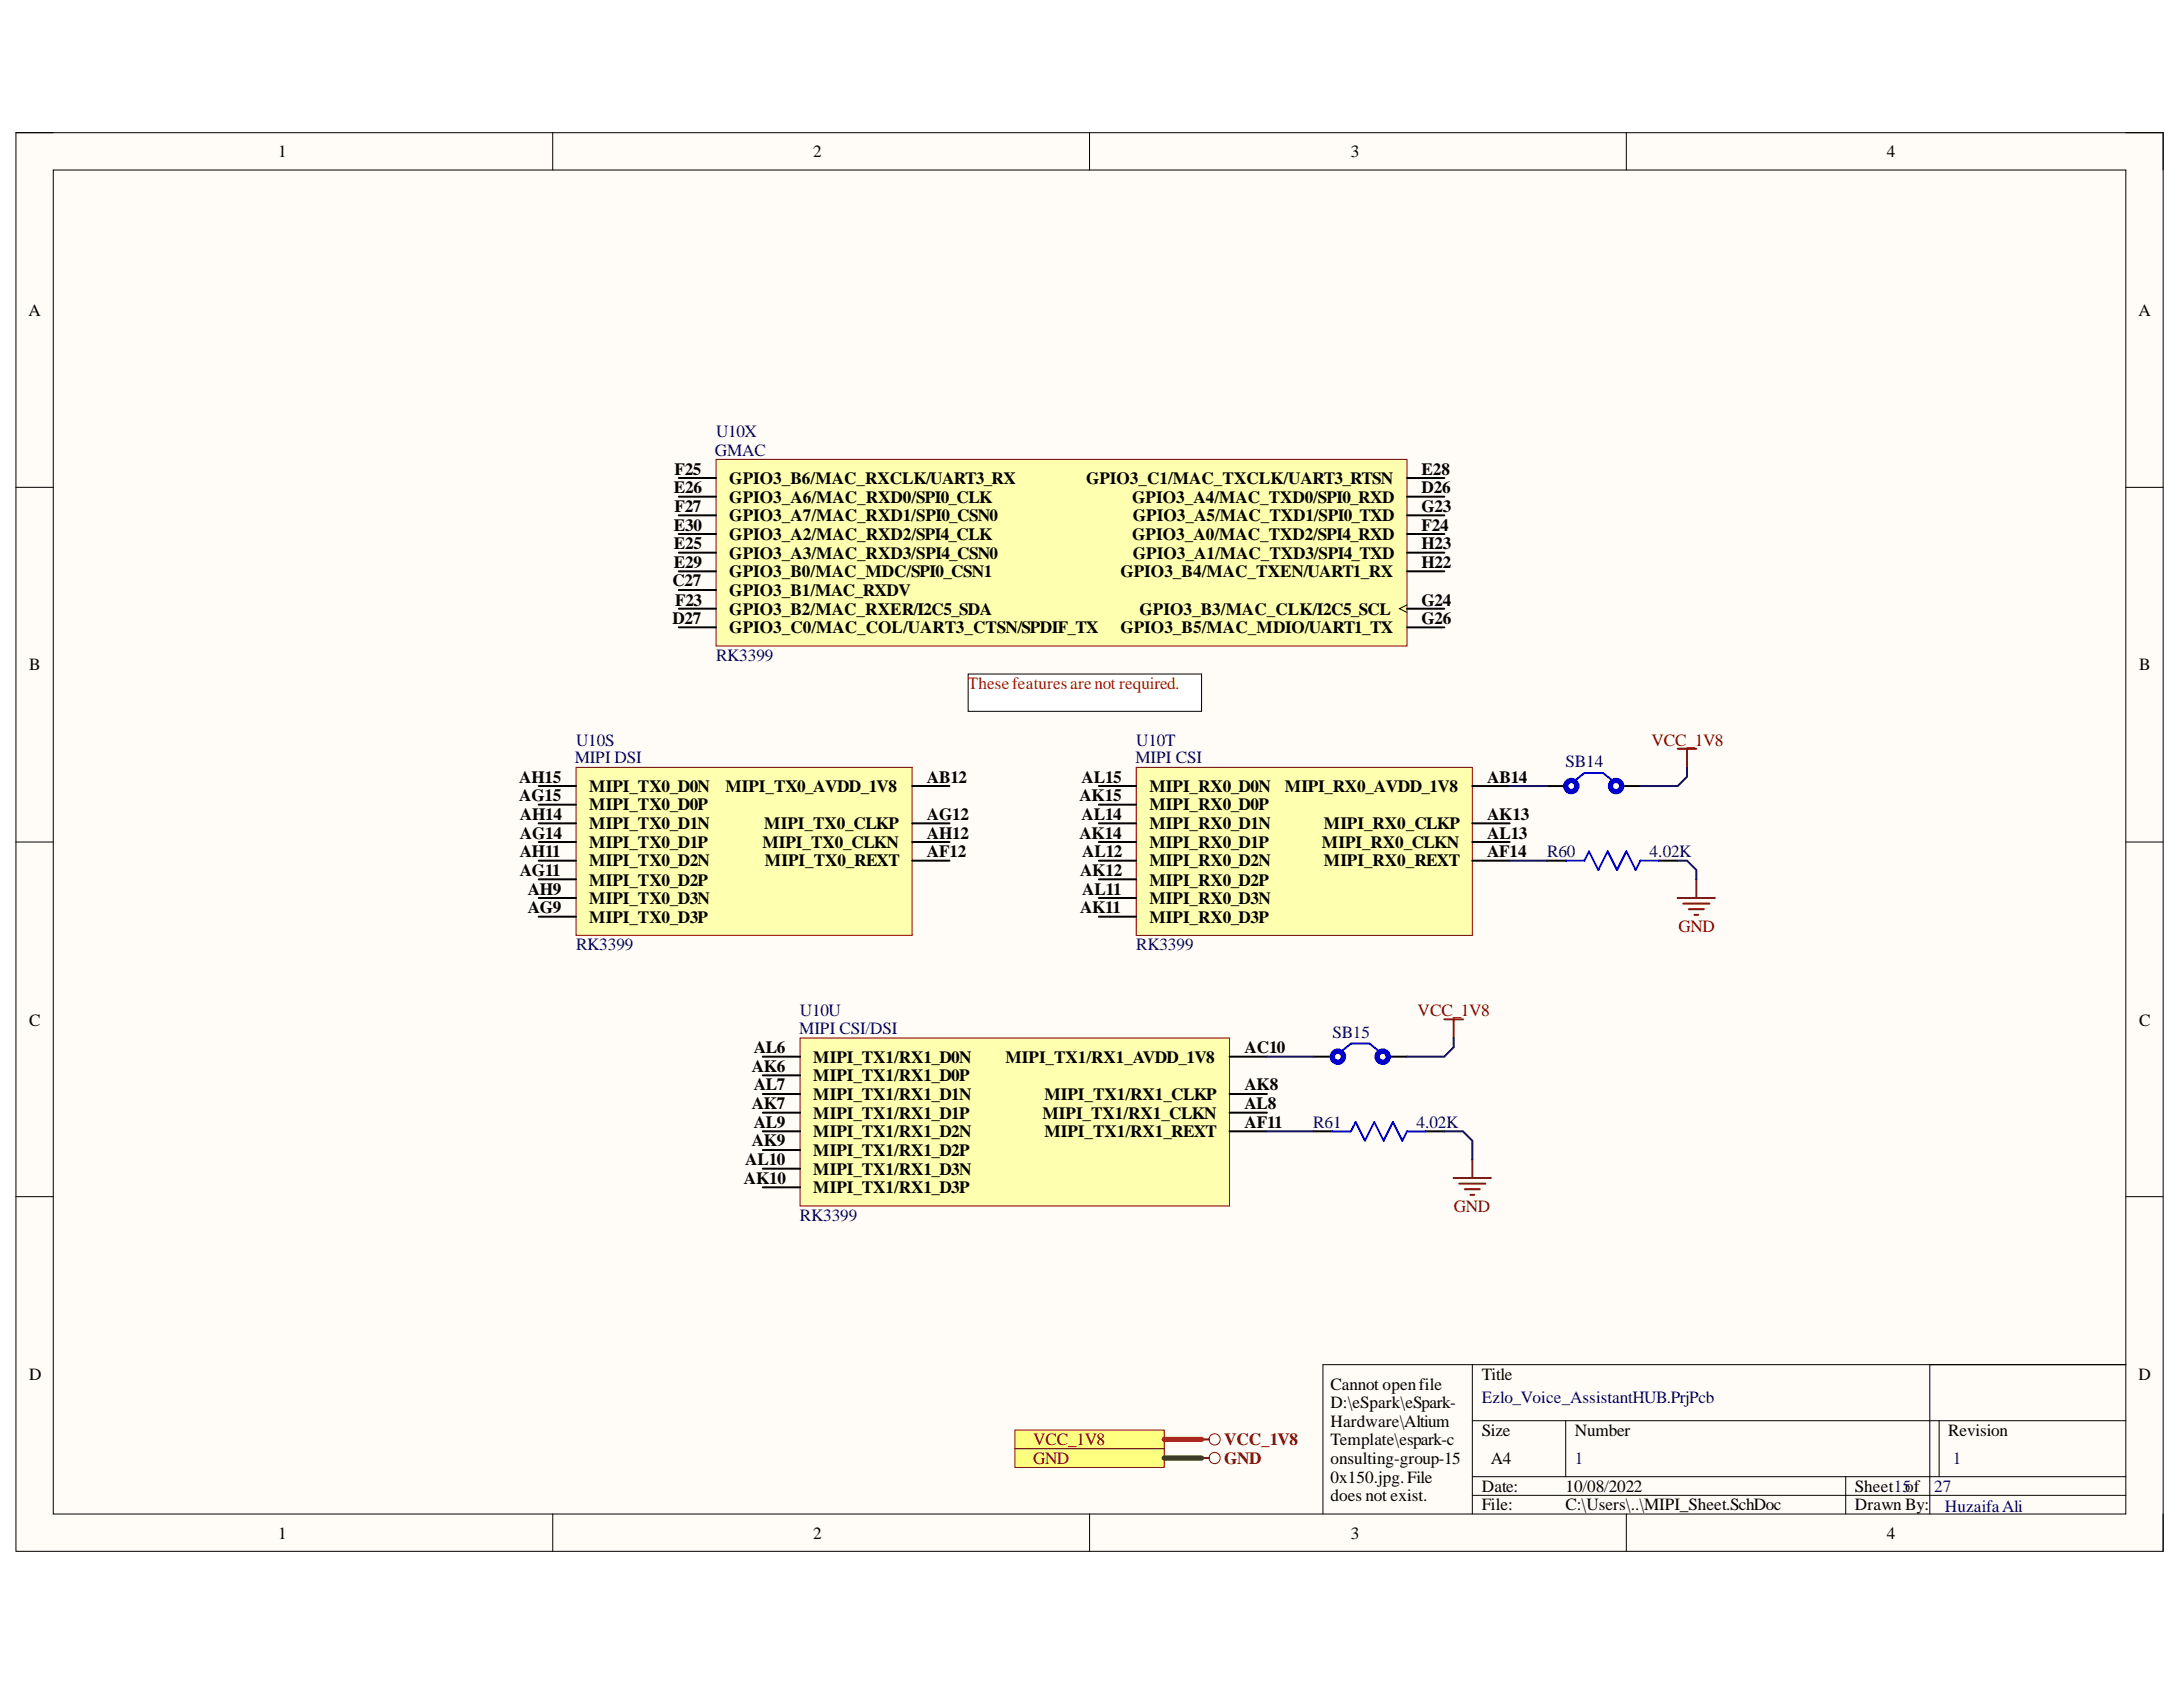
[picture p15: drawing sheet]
<svg xmlns="http://www.w3.org/2000/svg" width="279mm" height="216mm" viewBox="0 0 279 216" stroke-linecap="round" stroke-linejoin="round" font-family="sans-serif">
<defs><g id="words">
<g font-size="2.2">
<text x="35.6" y="20.1">1</text>
<text x="104.1" y="20.1">2</text>
<text x="172.9" y="20.1">3</text>
<text x="241.5" y="20.1">4</text>
<text x="3.6" y="40.4">A</text>
<text x="273.7" y="40.4">A</text>
<text x="86.2" y="63.1">E26</text>
<text x="86.3" y="60.8">F25</text>
<text x="86.3" y="65.5">F27</text>
<text x="93.3" y="61.9">GPIO3_B6/MAC_RXCLK/UART3_RX</text>
<text x="93.3" y="64.3">GPIO3_A6/MAC_RXD0/SPI0_CLK</text>
<text x="139" y="61.9">GPIO3_C1/MAC_TXCLK/UART3_RTSN</text>
<text x="144.9" y="64.3">GPIO3_A4/MAC_TXD0/SPI0_RXD</text>
<text x="182" y="60.8">E28</text>
<text x="182" y="63.1">D26</text>
<text x="182" y="65.5">G23</text>
<text x="86.2" y="68">E30</text>
<text x="86.2" y="70.3">E25</text>
<text x="93.3" y="66.7">GPIO3_A7/MAC_RXD1/SPI0_CSN0</text>
<text x="93.3" y="69.1">GPIO3_A2/MAC_RXD2/SPI4_CLK</text>
<text x="93.3" y="71.5">GPIO3_A3/MAC_RXD3/SPI4_CSN0</text>
<text x="144.9" y="69.1">GPIO3_A0/MAC_TXD2/SPI4_RXD</text>
<text x="145" y="66.7">GPIO3_A5/MAC_TXD1/SPI0_TXD</text>
<text x="145" y="71.5">GPIO3_A1/MAC_TXD3/SPI4_TXD</text>
<text x="182" y="68">F24</text>
<text x="182" y="70.3">H23</text>
<text x="86.1" y="75.1">C27</text>
<text x="86.2" y="72.7">E29</text>
<text x="86.4" y="77.5">F23</text>
<text x="93.3" y="73.9">GPIO3_B0/MAC_MDC/SPI0_CSN1</text>
<text x="93.3" y="76.2">GPIO3_B1/MAC_RXDV</text>
<text x="143.4" y="73.9">GPIO3_B4/MAC_TXEN/UART1_RX</text>
<text x="182" y="72.7">H22</text>
<text x="182" y="77.5">G24</text>
<text x="86.1" y="79.9">D27</text>
<text x="93.3" y="78.7">GPIO3_B2/MAC_RXER/I2C5_SDA</text>
<text x="93.3" y="81.1">GPIO3_C0/MAC_COL/UART3_CTSN/SPDIF_TX</text>
<text x="143.4" y="81.1">GPIO3_B5/MAC_MDIO/UART1_TX</text>
<text x="145.8" y="78.7">GPIO3_B3/MAC_CLK/I2C5_SCL</text>
<text x="182" y="79.9">G26</text>
<text x="3.7" y="85.8">B</text>
<text x="273.8" y="85.8">B</text>
<text x="66.5" y="100.2">AH15</text>
<text x="75.4" y="101.3">MIPI_TX0_D0N</text>
<text x="92.8" y="101.3">MIPI_TX0_AVDD_1V8</text>
<text x="118.6" y="100.2">AB12</text>
<text x="138.4" y="100.2">AL15</text>
<text x="147.1" y="101.3">MIPI_RX0_D0N</text>
<text x="164.4" y="101.3">MIPI_RX0_AVDD_1V8</text>
<text x="190.3" y="100.2">AB14</text>
<text x="66.5" y="102.5">AG15</text>
<text x="66.5" y="105">AH14</text>
<text x="66.5" y="107.3">AG14</text>
<text x="75.4" y="103.7">MIPI_TX0_D0P</text>
<text x="75.4" y="106.2">MIPI_TX0_D1N</text>
<text x="97.8" y="106.2">MIPI_TX0_CLKP</text>
<text x="118.6" y="105">AG12</text>
<text x="118.6" y="107.3">AH12</text>
<text x="138.2" y="102.5">AK15</text>
<text x="138.2" y="107.3">AK14</text>
<text x="138.4" y="105">AL14</text>
<text x="147.1" y="103.7">MIPI_RX0_D0P</text>
<text x="147.1" y="106.2">MIPI_RX0_D1N</text>
<text x="169.4" y="106.2">MIPI_RX0_CLKP</text>
<text x="190.3" y="105">AK13</text>
<text x="190.3" y="107.3">AL13</text>
<text x="66.5" y="109.7">AH11</text>
<text x="66.5" y="112.1">AG11</text>
<text x="75.4" y="108.5">MIPI_TX0_D1P</text>
<text x="75.4" y="110.9">MIPI_TX0_D2N</text>
<text x="75.4" y="113.3">MIPI_TX0_D2P</text>
<text x="97.6" y="108.5">MIPI_TX0_CLKN</text>
<text x="97.9" y="110.9">MIPI_TX0_REXT</text>
<text x="118.6" y="109.7">AF12</text>
<text x="138.2" y="112.1">AK12</text>
<text x="138.5" y="109.7">AL12</text>
<text x="147.1" y="108.5">MIPI_RX0_D1P</text>
<text x="147.1" y="110.9">MIPI_RX0_D2N</text>
<text x="147.1" y="113.3">MIPI_RX0_D2P</text>
<text x="169.2" y="108.5">MIPI_RX0_CLKN</text>
<text x="169.4" y="110.9">MIPI_RX0_REXT</text>
<text x="190.3" y="109.7">AF14</text>
<text x="67.6" y="114.5">AH9</text>
<text x="67.6" y="116.9">AG9</text>
<text x="75.4" y="115.7">MIPI_TX0_D3N</text>
<text x="75.4" y="118.1">MIPI_TX0_D3P</text>
<text x="138.2" y="116.9">AK11</text>
<text x="138.5" y="114.5">AL11</text>
<text x="147.1" y="115.7">MIPI_RX0_D3N</text>
<text x="147.1" y="118.1">MIPI_RX0_D3P</text>
<text x="3.7" y="131.3">C</text>
<text x="273.8" y="131.3">C</text>
<text x="96.2" y="137.2">AK6</text>
<text x="96.5" y="134.8">AL6</text>
<text x="104.1" y="136">MIPI_TX1/RX1_D0N</text>
<text x="128.7" y="136">MIPI_TX1/RX1_AVDD_1V8</text>
<text x="159.3" y="134.8">AC10</text>
<text x="96.2" y="142">AK7</text>
<text x="96.5" y="139.5">AL7</text>
<text x="104.1" y="138.4">MIPI_TX1/RX1_D0P</text>
<text x="104.1" y="140.8">MIPI_TX1/RX1_D1N</text>
<text x="104.1" y="143.2">MIPI_TX1/RX1_D1P</text>
<text x="133.4" y="143.2">MIPI_TX1/RX1_CLKN</text>
<text x="133.7" y="140.8">MIPI_TX1/RX1_CLKP</text>
<text x="159.3" y="139.5">AK8</text>
<text x="159.3" y="142">AL8</text>
<text x="95.4" y="149.1">AL10</text>
<text x="96.2" y="146.7">AK9</text>
<text x="96.5" y="144.4">AL9</text>
<text x="104.1" y="145.5">MIPI_TX1/RX1_D2N</text>
<text x="104.1" y="147.9">MIPI_TX1/RX1_D2P</text>
<text x="133.7" y="145.5">MIPI_TX1/RX1_REXT</text>
<text x="159.3" y="144.4">AF11</text>
<text x="95.2" y="151.5">AK10</text>
<text x="104.1" y="150.4">MIPI_TX1/RX1_D3N</text>
<text x="104.1" y="152.7">MIPI_TX1/RX1_D3P</text>
<text x="3.7" y="176.6">D</text>
<text x="170.3" y="177.8">Cannot openfile</text>
<text x="189.6" y="176.6">Title</text>
<text x="273.7" y="176.6">D</text>
<text x="170.3" y="180.2">D:\eSpark\eSpark-</text>
<text x="170.3" y="182.6">Hardware\Altium</text>
<text x="170.3" y="184.9">Template\espark-c</text>
<text x="189.6" y="183.7">Size</text>
<text x="201.6" y="183.7">Number</text>
<text x="249.3" y="183.7">Revision</text>
<text x="170.3" y="187.4">onsulting-group-15</text>
<text x="170.3" y="189.7">0x150.jpg.File</text>
<text x="189.6" y="190.9">Date:</text>
<text x="190.8" y="187.4">A4</text>
<text x="200.4" y="190.9">10/08/2022</text>
<text x="237.4" y="190.9">Sheet15of</text>
<text x="35.6" y="196.9">1</text>
<text x="104.1" y="196.9">2</text>
<text x="170.3" y="192.1">does not exist.</text>
<text x="172.9" y="196.9">3</text>
<text x="189.6" y="193.3">File:</text>
<text x="200.4" y="193.3">C:\Users\..\MIPI_Sheet.SchDoc</text>
<text x="237.4" y="193.3">Drawn By:</text>
<text x="241.5" y="196.9">4</text>
</g>
<g font-size="2.2" fill="#000080">
<text x="91.5" y="58.3">GMAC</text>
<text x="91.7" y="55.9">U10X</text>
<text x="91.7" y="84.6">RK3399</text>
<text x="73.7" y="95.4">U10S</text>
<text x="145.4" y="95.4">U10T</text>
<text x="73.6" y="97.7">MIPI DSI</text>
<text x="145.3" y="97.7">MIPI CSI</text>
<text x="200.4" y="98.2">SB14</text>
<text x="198" y="109.7">R60</text>
<text x="211.1" y="109.7">4.02K</text>
<text x="73.7" y="121.6">RK3399</text>
<text x="145.4" y="121.6">RK3399</text>
<text x="102.4" y="130">U10U</text>
<text x="102.3" y="132.4">MIPI CSI/DSI</text>
<text x="170.5" y="132.9">SB15</text>
<text x="168.1" y="144.4">R61</text>
<text x="181.3" y="144.4">4.02K</text>
<text x="102.4" y="156.3">RK3399</text>
<text x="189.6" y="179.6">Ezlo_Voice_AssistantHUB.PrjPcb</text>
<text x="201.6" y="187.4">1</text>
<text x="247.6" y="190.9">27</text>
<text x="249.9" y="187.4">1</text>
<text x="248.9" y="193.5">Huzaifa Ali</text>
</g>
<text font-size="2.2" fill="#f00" x="123.9" y="88.2">Thesefeaturesare not required.</text>
<g font-size="2.2" fill="#800000">
<text x="211.4" y="95.4">VCC_1V8</text>
<text x="214.8" y="119.3">GND</text>
<text x="181.4" y="130">VCC_1V8</text>
<text x="186.1" y="155.1">GND</text>
<text x="132.2" y="184.9">VCC_1V8</text>
<text x="156.7" y="184.9">VCC_1V8</text>
<text x="132.2" y="187.4">GND</text>
<text x="156.7" y="187.4">GND</text>
</g>
</g></defs>
<path d="M2 17h274.9v181.5h-274.9z" fill-rule="evenodd" fill="#fffcf8"/>
<path d="M2 17h274.9v181.5h-274.9z" fill="none" stroke="#000" stroke-width=".13"/>
<path d="M6.8 21.8h265.3v172h-265.3z" fill-rule="evenodd" fill="#fffcf8"/>
<g fill="none" stroke="#000" stroke-width=".13">
<path d="M2 17h4.8M70.7 17v4.8M139.4 17v4.8M208.2 17v4.8M272.1 17h4.8v4.8M6.8 21.8h265.3v172h-265.3zM2 62.4h4.8M272.1 62.4h4.8M2 107.8h4.8M272.1 107.8h4.8M2 153.1h4.8M272.1 153.1h4.8"/>
<path d="M188.4 174.6v19.2M247 174.6v19.2M272.1 174.6h-102.8v19.2M70.7 193.8v4.7M139.5 193.8v4.7M188.4 181.8h83.7M188.4 189h83.7M188.4 191.4h83.7M200.4 181.8v7.2M208.2 193.8v4.7M236.2 189v4.8M248.2 181.8v7.2"/>
<path d="M276.9 193.8v4.7"/>
</g>
<path d="M91.7 58.8h88.4v23.9h-88.4z" fill-rule="evenodd" fill="#ffffb0"/>
<path d="M91.7 58.8h88.4v23.9h-88.4z" fill="none" stroke="#800000" stroke-width=".13"/>
<g fill="none" stroke="#000" stroke-width=".25">
<path d="M86.9 61.2h4.8M86.9 63.6h4.8M86.9 66h4.8M86.9 68.3h4.8M86.9 70.7h4.8M86.9 73.1h4.8M86.9 75.5h4.8M86.9 77.9h4.8M180.1 61.2h4.8M180.1 63.6h4.8M180.1 66h4.8M180.1 68.3h4.8"/>
<path d="M180.1 70.7h4.8M180.1 73.1h4.8M180.1 77.9h4.8M86.9 80.3h4.8M180.1 80.3h4.8"/>
</g>
<path d="M180.1 77.4l-1 .5 1 .5" fill="none" stroke="#000" stroke-width=".13"/>
<path d="M73.7 98.2h43v21.5h-43z" fill-rule="evenodd" fill="#ffffb0"/>
<path d="M73.7 98.2h43v21.5h-43z" fill="none" stroke="#800000" stroke-width=".13"/>
<path d="M69 100.6h4.7M69 103h4.7M69 105.4h4.7M69 107.8h4.7M69 110.1h4.7M69 112.5h4.7M69 114.9h4.7M69 117.3h4.7M116.7 100.6h4.8M116.7 105.4h4.8M116.7 107.8h4.8M116.7 110.1h4.8" fill="none" stroke="#000" stroke-width=".25"/>
<path d="M102.4 132.8h55v21.5h-55z" fill-rule="evenodd" fill="#ffffb0"/>
<path d="M102.4 132.8h55v21.5h-55z" fill="none" stroke="#800000" stroke-width=".13"/>
<path d="M97.6 135.2h4.8M97.6 137.6h4.8M157.4 135.2h4.8M97.6 140h4.8M97.6 142.4h4.8M97.6 144.8h4.8M97.6 147.2h4.8M97.6 149.6h4.8M97.6 152h4.8M157.4 140h4.8M157.4 142.4h4.8M157.4 144.8h4.8" fill="none" stroke="#000" stroke-width=".25"/>
<path d="M145.4 98.2h43v21.5h-43z" fill-rule="evenodd" fill="#ffffb0"/>
<path d="M145.4 98.2h43v21.5h-43z" fill="none" stroke="#800000" stroke-width=".13"/>
<path d="M140.6 100.6h4.8M140.6 103h4.8M140.6 105.4h4.8M140.6 107.8h4.8M140.6 110.1h4.8M140.6 112.5h4.8M140.6 114.9h4.8M140.6 117.3h4.8M188.4 100.6h4.8M188.4 105.4h4.8M188.4 107.8h4.8M188.4 110.1h4.8" fill="none" stroke="#000" stroke-width=".25"/>
<path d="M123.9 86.3h29.9v4.7h-29.9z" fill-rule="evenodd" fill="#fff"/>
<path d="M123.9 86.3h29.9v4.7h-29.9z" fill="none" stroke="#000" stroke-width=".13"/>
<path d="M198 110.1h2.4M198 100.6h2.4M207.6 100.6h2.3M212.3 110.1h2.4M168.1 135.2h2.4M177.7 135.2h2.4M168.1 144.8h2.4M182.5 144.8h2.4" fill="none" stroke="#000" stroke-width=".25"/>
<path d="M201.6 99.9l1.2-1h2.4l1.2 1M200.4 110.1h2.4l.6-1.1 1.2 2.3 1.2-2.3 1.2 2.3 1.2-2.3 1.1 2.3 .6-1.2h2.4M171.7 134.5l1.2-.9h2.4l1.2 .9M170.5 144.8h2.4l.6-1.2 1.2 2.4 1.2-2.4 1.2 2.4 1.2-2.4 1.2 2.4 .6-1.2h2.4" fill="none" stroke="#00f" stroke-width=".25"/>
<g fill="none" stroke="#800000" stroke-width=".25">
<path d="M214.7 95.8h2.4M215.9 95.8v2.4M214.7 114.9h4.8M215.4 115.6h3.4M216.2 116.4h1.9M216.9 117.1h.5M217.1 112.5v2.4M184.9 130.5h2.3M186.1 130.5v2.3M186.1 150.8h4.7M186.8 151.5h3.3M187.5 152.2h1.9"/>
<path d="M188.2 152.9h.5M188.4 148.4v2.4"/>
</g>
<g fill="none" stroke="#00f" stroke-width=".68">
<circle cx="201.1" cy="100.6" r=".72"/>
<circle cx="206.8" cy="100.6" r=".72"/>
<circle cx="171.2" cy="135.2" r=".72"/>
<circle cx="177" cy="135.2" r=".71"/>
</g>
<path d="M129.9 183h19.1v2.4h-19.1z" fill-rule="evenodd" fill="#ffff80"/>
<g fill="none" stroke="#800000" stroke-width=".13">
<path d="M129.9 183h19.1v2.4h-19.1z"/>
<circle cx="155.5" cy="184.2" r=".72"/>
</g>
<path d="M153.8 184.2h.9" fill="none" stroke="#800000" stroke-width=".25"/>
<path d="M129.9 185.4h19.1v2.4h-19.1z" fill-rule="evenodd" fill="#ffff80"/>
<g fill="none" stroke="#800000" stroke-width=".13">
<path d="M129.9 185.4h19.1v2.4h-19.1z"/>
<circle cx="155.5" cy="186.6" r=".72"/>
</g>
<path d="M153.8 186.6h.9" fill="none" stroke="#800000" stroke-width=".25"/>
<path d="M215.9 98.2v1.2l-1.2 1.2h-4.8M193.2 110.1h4.8M193.2 100.6h4.8M214.7 110.1h1.2l1.2 1.2v1.2M162.2 135.2h5.9M186.1 132.8v1.2l-1.2 1.2h-4.8M162.2 144.8h5.9M184.9 144.8h2.3l1.2 1.2v2.4" fill="none" stroke="#000080" stroke-width=".25"/>
<path d="M149 184.2h4.8" fill="none" stroke="#f00" stroke-width=".68"/>
<path d="M149 186.6h4.8" fill="none" stroke="#274e13" stroke-width=".68"/>
<use href="#words"/>
</svg>
